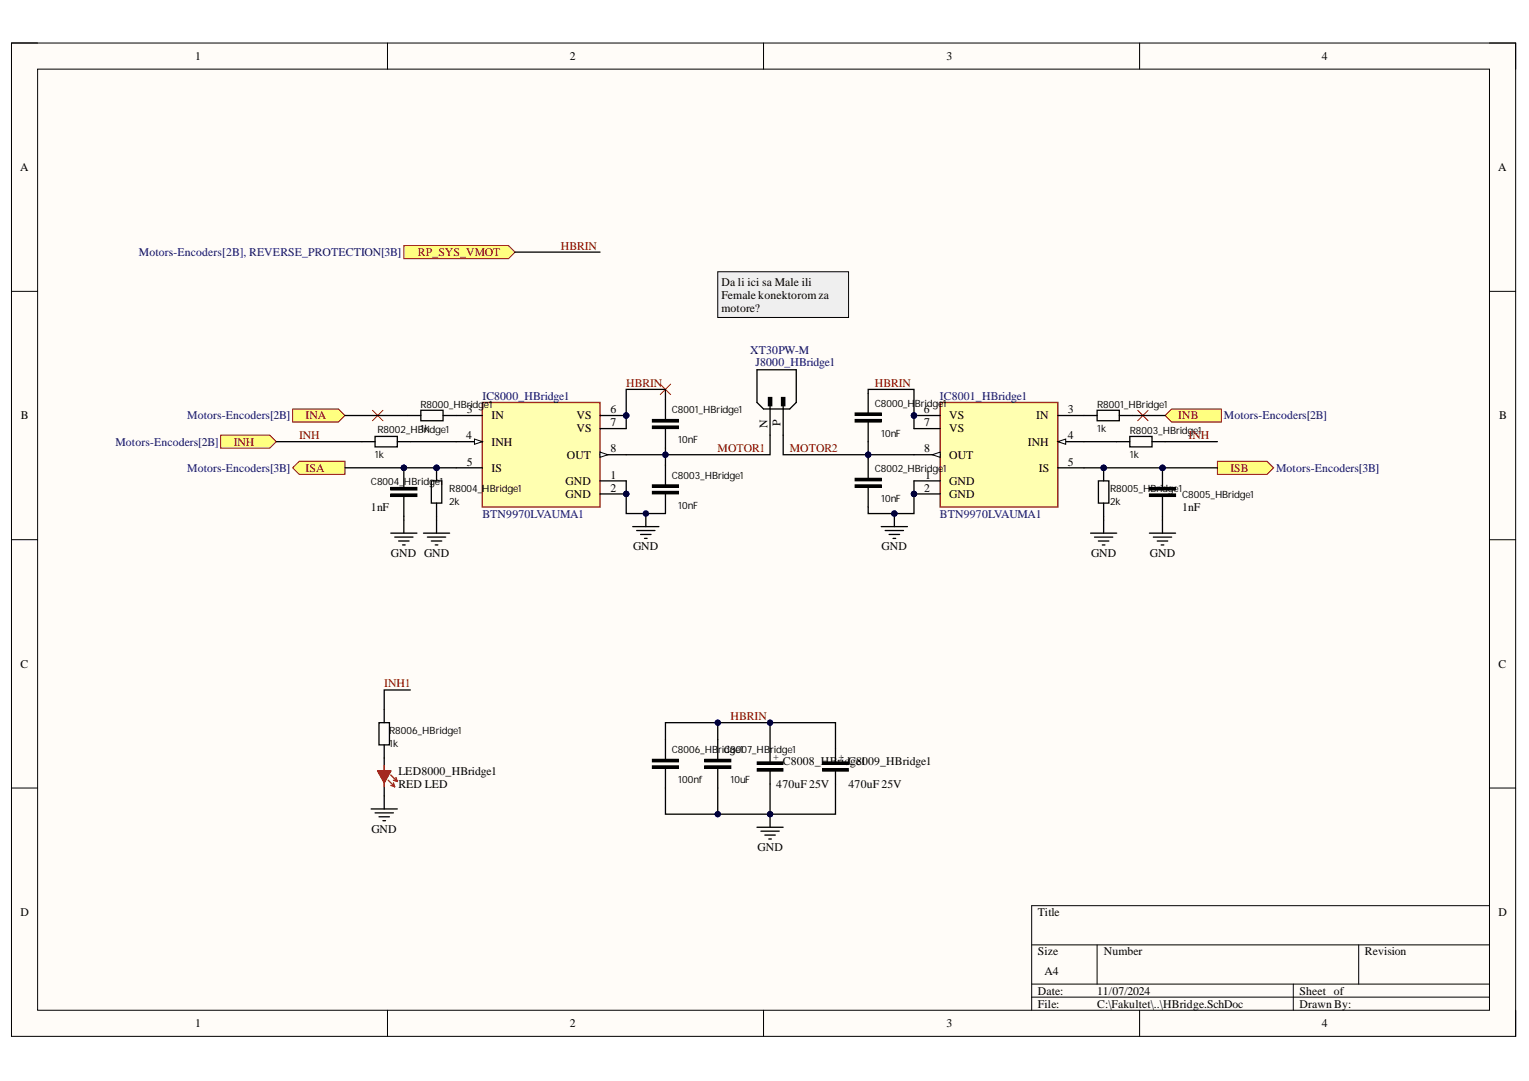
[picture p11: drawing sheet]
<svg xmlns="http://www.w3.org/2000/svg" width="297mm" height="210mm" viewBox="0 0 297 210" stroke-linecap="round" stroke-linejoin="round" font-family="sans-serif">
<defs><g id="words">
<g font-size="2.3">
<text x="37.9" y="11.7">1</text>
<text x="110.7" y="11.7">2</text>
<text x="183.9" y="11.7">3</text>
<text x="256.8" y="11.7">4</text>
<text x="3.9" y="33.3">A</text>
<text x="291" y="33.3">A</text>
<text x="140.2" y="55.6">Da li ici sa Male ili</text>
<text x="140.2" y="58.1">Female konektorom za</text>
<text x="140.2" y="60.7">motore?</text>
<text x="4.1" y="81.4">B</text>
<text x="90.7" y="80.2">3</text>
<text x="95.5" y="81.4">IN</text>
<text x="112" y="81.4">VS</text>
<text x="112" y="84">VS</text>
<text x="118.6" y="80.2">6</text>
<text x="118.6" y="82.7">7</text>
<text x="149.1" y="83" transform="rotate(-90 149.1 83)">N</text>
<text x="151.7" y="82.6" transform="rotate(-90 151.7 82.6)">P</text>
<text x="179.5" y="80.2">6</text>
<text x="179.6" y="82.7">7</text>
<text x="184.4" y="81.4">VS</text>
<text x="184.4" y="84">VS</text>
<text x="201.3" y="81.4">IN</text>
<text x="207.5" y="80.2">3</text>
<text x="291.2" y="81.4">B</text>
<text x="90.6" y="85.2">4</text>
<text x="95.5" y="86.5">INH</text>
<text x="110.1" y="89.1">OUT</text>
<text x="118.6" y="87.8">8</text>
<text x="179.6" y="87.8">8</text>
<text x="184.4" y="89.1">OUT</text>
<text x="199.7" y="86.5">INH</text>
<text x="207.5" y="85.2">4</text>
<text x="90.7" y="90.4">5</text>
<text x="95.5" y="91.7">IS</text>
<text x="109.9" y="94.2">GND</text>
<text x="118.6" y="92.9">1</text>
<text x="118.6" y="95.5">2</text>
<text x="179.6" y="95.5">2</text>
<text x="179.7" y="92.9">1</text>
<text x="184.4" y="94.2">GND</text>
<text x="201.8" y="91.7">IS</text>
<text x="207.5" y="90.4">5</text>
<text x="72.1" y="99.3">1nF</text>
<text x="109.9" y="96.7">GND</text>
<text x="184.4" y="96.7">GND</text>
<text x="229.6" y="99.3">1nF</text>
<text x="123" y="106.9">GND</text>
<text x="171.3" y="106.9">GND</text>
<text x="76" y="108.1">GND GND</text>
<text x="212" y="108.1">GND</text>
<text x="223.4" y="108.1">GND</text>
<text x="4" y="129.7">C</text>
<text x="291.1" y="129.7">C</text>
<text x="152.1" y="148.5">C8008_HBridC8009_HBridge1</text>
<text x="165.1" y="148.5">ge1</text>
<text x="77.4" y="150.5">LED8000_HBridge1</text>
<text x="77.4" y="153.1">RED LED</text>
<text x="150.8" y="153">470uF 25V</text>
<text x="164.8" y="153">470uF 25V</text>
<text x="72.1" y="161.7">GND</text>
<text x="147.2" y="165.2">GND</text>
<text x="4" y="177.9">D</text>
<text x="201.6" y="177.9">Title</text>
<text x="291.1" y="177.9">D</text>
<text x="201.6" y="185.5">Size</text>
<text x="214.4" y="185.5">Number</text>
<text x="265.2" y="185.5">Revision</text>
<text x="202.9" y="189.3">A4</text>
<text x="201.6" y="193.1">Date:</text>
<text x="201.6" y="195.7">File:</text>
<text x="213.1" y="193.1">11/07/2024</text>
<text x="213.1" y="195.7">C:\Fakultet\..\HBridge.SchDoc</text>
<text x="252.5" y="193.1">Sheet of</text>
<text x="252.5" y="195.7">Drawn By:</text>
<text x="37.9" y="199.5">1</text>
<text x="110.7" y="199.5">2</text>
<text x="183.9" y="199.5">3</text>
<text x="256.8" y="199.5">4</text>
</g>
<g font-size="2.3" fill="#000080">
<text x="27" y="49.8">Motors-Encoders[2B], REVERSE_PROTECTION[3B]</text>
<text x="145.7" y="68.8">XT30PW-M</text>
<text x="146.7" y="71.1">J8000_HBridge1</text>
<text x="93.7" y="77.6">IC8000_HBridge1</text>
<text x="182.6" y="77.6">IC8001_HBridge1</text>
<text x="36.4" y="81.4">Motors-Encoders[2B]</text>
<text x="237.8" y="81.4">Motors-Encoders[2B]</text>
<text x="22.4" y="86.5">Motors-Encoders[2B]</text>
<text x="36.4" y="91.7">Motors-Encoders[3B]</text>
<text x="247.9" y="91.7">Motors-Encoders[3B]</text>
<text x="93.7" y="100.5">BTN9970LVAUMA1</text>
<text x="182.6" y="100.5">BTN9970LVAUMA1</text>
</g>
<g font-size="2.3" fill="#800000">
<text x="81.2" y="49.8">RP_SYS_VMOT</text>
<text x="108.9" y="48.5">HBRIN</text>
<text x="121.6" y="75.1">HBRIN</text>
<text x="169.9" y="75.1">HBRIN</text>
<text x="59.4" y="81.4">INA</text>
<text x="228.9" y="81.4">INB</text>
<text x="45.4" y="86.5">INH</text>
<text x="58.1" y="85.2">INH</text>
<text x="139.4" y="87.8">MOTOR1</text>
<text x="153.4" y="87.8">MOTOR2</text>
<text x="230.9" y="85.2">INH</text>
<text x="59.4" y="91.7">ISA</text>
<text x="239" y="91.7">ISB</text>
<text x="74.6" y="133.5">INH1</text>
<text x="141.9" y="139.8">HBRIN</text>
</g>
<g font-size="1.9">
<text x="81.7" y="79.2">R8000_HBridg</text>
<text x="81.7" y="83.8">1kdge1</text>
<text x="94" y="79.2">e1</text>
<text x="130.5" y="80.3">C8001_HBridge1</text>
<text x="169.9" y="79">C8000_HBridge1</text>
<text x="213.1" y="79.2">R8001_HBridge1</text>
<text x="213.1" y="83.8">1k</text>
<text x="72.8" y="88.9">1k</text>
<text x="73.3" y="84.1">R8002_HBri</text>
<text x="131.8" y="86.1">10nF</text>
<text x="171.2" y="84.8">10nF</text>
<text x="219.5" y="84.3">R8003_HBridge1</text>
<text x="219.5" y="88.9">1k</text>
<text x="72.1" y="94.2">C8004_</text>
<text x="78.5" y="94.2">HBridge1</text>
<text x="87.3" y="95.5">R8004_HBridge1</text>
<text x="130.5" y="92.9">C8003_HBridge1</text>
<text x="169.9" y="91.7">C8002_HBridge1</text>
<text x="215.7" y="95.5">R8005_HBridge1</text>
<text x="87.3" y="98">2k</text>
<text x="131.8" y="98.8">10nF</text>
<text x="171.2" y="97.5">10nF</text>
<text x="215.7" y="98">2k</text>
<text x="229.6" y="96.7">C8005_HBridge1</text>
<text x="75.6" y="142.4">R8006_HBridge1</text>
<text x="75.6" y="145">1k</text>
<text x="130.5" y="146.2">C8006_HBridge1</text>
<text x="140.7" y="146.2">C8007_HBridge1</text>
<text x="151.2" y="147.5" transform="rotate(-90 151.2 147.5)">+</text>
<text x="163.9" y="147.5" transform="rotate(-90 163.9 147.5)">+</text>
<text x="131.8" y="152.1">100nf</text>
<text x="141.9" y="152.1">10uF</text>
</g>
</g></defs>
<path d="M2.2 8.4h292.2v192.8h-292.2z" fill-rule="evenodd" fill="#fffcf8"/>
<path d="M2.2 8.4h292.2v192.8h-292.2z" fill="none" stroke="#000" stroke-width=".19"/>
<path d="M7.3 13.4h282.1v182.8h-282.1z" fill-rule="evenodd" fill="#fffcf8"/>
<g fill="none" stroke="#000" stroke-width=".19">
<path d="M2.2 8.3h5.1M7.3 13.4h282.1v182.8h-282.1zM75.3 8.3v5.1M148.3 8.3v5.1M221.4 8.4v5M289.4 8.4h5v5M2.2 56.6h5.1M289.4 56.6h5M2.2 104.8h5.1M289.4 104.8h5M2.2 153h5.1M289.4 153h5"/>
<path d="M289.4 175.9h-89v20.3M75.3 196.2v5M148.3 196.2v5M200.4 183.5h89M200.4 191.1h89M200.4 193.6h89M213.1 183.5v7.6M221.4 196.2v5M251.2 191.1v5.1M264 183.5v7.6M294.4 196.2v5"/>
</g>
<circle cx="121.7" cy="95.9" r=".51" fill="#000080"/>
<circle cx="121.7" cy="95.9" r=".51" fill="none" stroke="#000080" stroke-width=".19"/>
<circle cx="121.7" cy="80.7" r=".51" fill="#000080"/>
<circle cx="121.7" cy="80.7" r=".51" fill="none" stroke="#000080" stroke-width=".19"/>
<path d="M93.7 78.1h22.9v20.3h-22.9z" fill-rule="evenodd" fill="#ffffb0"/>
<path d="M93.7 78.1h22.9v20.3h-22.9z" fill="none" stroke="#800000" stroke-width=".25"/>
<path d="M88.6 80.7h5.1M88.6 85.8h5.1" fill="none" stroke="#000" stroke-width=".25"/>
<path d="M92.2 85.2l1.5 .6-1.5 .5z" fill="#f8fcff"/>
<path d="M92.2 85.2l1.5 .6-1.5 .5z" fill="none" stroke="#000" stroke-width=".19"/>
<path d="M88.6 90.8h5.1M116.6 93.4h5.1M116.6 95.9h5.1" fill="none" stroke="#000" stroke-width=".25"/>
<circle cx="121.7" cy="95.9" r=".51" fill="#000080"/>
<circle cx="121.7" cy="95.9" r=".51" fill="none" stroke="#000080" stroke-width=".19"/>
<path d="M116.6 88.3h5.1" fill="none" stroke="#000" stroke-width=".25"/>
<path d="M116.6 87.8l1.5 .5-1.5 .5z" fill="#f8fcff"/>
<path d="M116.6 87.8l1.5 .5-1.5 .5z" fill="none" stroke="#000" stroke-width=".19"/>
<path d="M116.6 80.7h5.1" fill="none" stroke="#000" stroke-width=".25"/>
<circle cx="121.7" cy="80.7" r=".51" fill="#000080"/>
<circle cx="121.7" cy="80.7" r=".51" fill="none" stroke="#000080" stroke-width=".19"/>
<path d="M116.6 83.2h5.1" fill="none" stroke="#000" stroke-width=".25"/>
<circle cx="177.6" cy="95.9" r=".51" fill="#000080"/>
<circle cx="177.6" cy="95.9" r=".51" fill="none" stroke="#000080" stroke-width=".19"/>
<circle cx="177.6" cy="80.7" r=".51" fill="#000080"/>
<circle cx="177.6" cy="80.7" r=".51" fill="none" stroke="#000080" stroke-width=".19"/>
<path d="M182.6 78.1h22.9v20.4h-22.9z" fill-rule="evenodd" fill="#ffffb0"/>
<path d="M182.6 78.1h22.9v20.4h-22.9z" fill="none" stroke="#800000" stroke-width=".25"/>
<path d="M205.5 80.7h5.1M205.5 85.8h5.1" fill="none" stroke="#000" stroke-width=".25"/>
<path d="M205.5 85.8l1.5-.5v1z" fill="#f8fcff"/>
<path d="M205.5 85.8l1.5-.5v1z" fill="none" stroke="#000" stroke-width=".19"/>
<path d="M177.6 93.4h5M177.6 95.9h5M205.5 90.8h5.1" fill="none" stroke="#000" stroke-width=".25"/>
<circle cx="177.6" cy="95.9" r=".51" fill="#000080"/>
<circle cx="177.6" cy="95.9" r=".51" fill="none" stroke="#000080" stroke-width=".19"/>
<path d="M177.6 88.3h5" fill="none" stroke="#000" stroke-width=".25"/>
<path d="M181.1 88.3l1.5-.5v1z" fill="#f8fcff"/>
<path d="M181.1 88.3l1.5-.5v1z" fill="none" stroke="#000" stroke-width=".19"/>
<path d="M177.6 80.7h5" fill="none" stroke="#000" stroke-width=".25"/>
<circle cx="177.6" cy="80.7" r=".51" fill="#000080"/>
<circle cx="177.6" cy="80.7" r=".51" fill="none" stroke="#000080" stroke-width=".19"/>
<path d="M177.6 83.2h5" fill="none" stroke="#000" stroke-width=".25"/>
<path d="M78.5 47.7h20.3l1.3 1.3-1.3 1.2h-20.3z" fill-rule="evenodd" fill="#ffff80"/>
<path d="M78.5 47.7h20.3l1.3 1.3-1.3 1.2h-20.3z" fill="none" stroke="#800000" stroke-width=".19"/>
<path d="M81.8 79.7h4.3v2h-4.3zM70.3 85.8h2.6M72.9 84.7h4.3v2.1h-4.3zM77.2 85.8h2.5M79.2 80.7h2.6M86.1 80.7h2.5" fill="none" stroke="#000" stroke-width=".25"/>
<circle cx="84.8" cy="90.8" r=".51" fill="#000080"/>
<circle cx="84.8" cy="90.8" r=".51" fill="none" stroke="#000080" stroke-width=".19"/>
<path d="M83.8 93.4h2v4.3h-2zM84.8 90.8v2.6" fill="none" stroke="#000" stroke-width=".25"/>
<circle cx="84.8" cy="90.8" r=".51" fill="#000080"/>
<circle cx="84.8" cy="90.8" r=".51" fill="none" stroke="#000080" stroke-width=".19"/>
<path d="M84.8 97.7v2.5M82.3 103.5h5.1M83 104.3h3.6M83.8 105h2M84.6 105.8h.5M84.8 101v2.5" fill="none" stroke="#000" stroke-width=".25"/>
<circle cx="78.5" cy="90.8" r=".51" fill="#000080"/>
<circle cx="78.5" cy="90.8" r=".51" fill="none" stroke="#000080" stroke-width=".19"/>
<path d="M78.5 90.8v3.8M78.5 96.4v3.8" fill="none" stroke="#000" stroke-width=".25"/>
<circle cx="78.5" cy="90.8" r=".51" fill="#000080"/>
<circle cx="78.5" cy="90.8" r=".51" fill="none" stroke="#000080" stroke-width=".19"/>
<g fill="#000">
<path d="M75.9 95.9h5.1v.5h-5.1z" fill-rule="evenodd"/>
<path d="M75.9 94.6h5.1v.5h-5.1z" fill-rule="evenodd"/>
</g>
<path d="M75.9 95.9h5.1v.5h-5.1zM75.9 94.6h5.1v.5h-5.1z" fill="none" stroke="#000" stroke-width=".19"/>
<path d="M125.5 99.7v2.6M75.9 103.5h5.1M76.7 104.3h3.5M77.4 105h2.1M78.2 105.8h.5M78.5 101v2.5M122.9 102.3h5.1M123.7 103h3.5M124.4 103.8h2.1M125.2 104.5h.5" fill="none" stroke="#000" stroke-width=".25"/>
<circle cx="125.5" cy="99.7" r=".51" fill="#000080"/>
<circle cx="125.5" cy="99.7" r=".51" fill="none" stroke="#000080" stroke-width=".19"/>
<path d="M173.8 99.7v2.6M171.2 102.3h5.1M172 103h3.5M172.7 103.8h2.1M173.5 104.5h.5" fill="none" stroke="#000" stroke-width=".25"/>
<circle cx="173.7" cy="99.7" r=".51" fill="#000080"/>
<circle cx="173.7" cy="99.7" r=".51" fill="none" stroke="#000080" stroke-width=".19"/>
<path d="M213.1 79.7h4.3v2h-4.3zM210.6 80.7h2.5M216.9 85.8h2.6M217.4 80.7h2.6M219.5 84.7h4.3v2.1h-4.3zM223.8 85.8h2.5" fill="none" stroke="#000" stroke-width=".25"/>
<circle cx="214.4" cy="90.8" r=".51" fill="#000080"/>
<circle cx="214.4" cy="90.8" r=".51" fill="none" stroke="#000080" stroke-width=".19"/>
<path d="M213.4 93.4h2v4.3h-2zM214.4 90.8v2.6" fill="none" stroke="#000" stroke-width=".25"/>
<circle cx="214.4" cy="90.8" r=".51" fill="#000080"/>
<circle cx="214.4" cy="90.8" r=".51" fill="none" stroke="#000080" stroke-width=".19"/>
<path d="M214.4 97.7v2.5M211.9 103.5h5M212.6 104.3h3.6M213.4 105.1h2M214.1 105.8h.6M214.4 101v2.5" fill="none" stroke="#000" stroke-width=".25"/>
<circle cx="225.8" cy="90.8" r=".51" fill="#000080"/>
<circle cx="225.8" cy="90.8" r=".51" fill="none" stroke="#000080" stroke-width=".19"/>
<path d="M225.8 90.8v3.8M225.8 96.4v3.8" fill="none" stroke="#000" stroke-width=".25"/>
<circle cx="225.8" cy="90.8" r=".51" fill="#000080"/>
<circle cx="225.8" cy="90.8" r=".51" fill="none" stroke="#000080" stroke-width=".19"/>
<g fill="#000">
<path d="M223.3 95.9h5.1v.5h-5.1z" fill-rule="evenodd"/>
<path d="M223.3 94.6h5.1v.5h-5.1z" fill-rule="evenodd"/>
</g>
<path d="M223.3 95.9h5.1v.5h-5.1zM223.3 94.6h5.1v.5h-5.1z" fill="none" stroke="#000" stroke-width=".19"/>
<path d="M223.3 103.5h5.1M224.1 104.3h3.5M224.8 105.1h2.1M225.6 105.8h.5M225.8 101v2.5" fill="none" stroke="#000" stroke-width=".25"/>
<path d="M226.3 80.7l1.3-1.3h9.7v2.6h-9.7z" fill-rule="evenodd" fill="#ffff80"/>
<path d="M226.3 80.7l1.3-1.3h9.7v2.6h-9.7z" fill="none" stroke="#800000" stroke-width=".19"/>
<path d="M236.5 89.6h9.7l1.2 1.2-1.2 1.3h-9.7z" fill-rule="evenodd" fill="#ffff80"/>
<path d="M236.5 89.6h9.7l1.2 1.2-1.2 1.3h-9.7z" fill="none" stroke="#800000" stroke-width=".19"/>
<path d="M56.9 90.8l1.2-1.2h8.9v2.5h-8.9z" fill-rule="evenodd" fill="#ffff80"/>
<path d="M56.9 90.8l1.2-1.2h8.9v2.5h-8.9z" fill="none" stroke="#800000" stroke-width=".19"/>
<path d="M56.9 79.4h8.9l1.2 1.3-1.2 1.3h-8.9z" fill-rule="evenodd" fill="#ffff80"/>
<path d="M56.9 79.4h8.9l1.2 1.3-1.2 1.3h-8.9z" fill="none" stroke="#800000" stroke-width=".19"/>
<path d="M42.9 84.5h9.5l1.3 1.3-1.3 1.2h-9.5z" fill-rule="evenodd" fill="#ffff80"/>
<path d="M42.9 84.5h9.5l1.3 1.3-1.3 1.2h-9.5z" fill="none" stroke="#800000" stroke-width=".19"/>
<g fill="none" stroke="#000" stroke-width=".25">
<path d="M147.1 71.8h7.6v6.3l-1.3 1.3h-5.1l-1.2-1.3zM149.3 77.2h.6v1.6h-.6zM149.6 77.5v7M151.8 77.2h.7v1.6h-.7zM152.1 77.5v7M129.3 143.6v3.8M129.3 149.2v3.8M139.4 143.6v3.8M139.4 149.2v3.8M149.6 145.4v2.5M149.6 149.7v2.5M149.6 158.1v2.5"/>
<path d="M162.3 145.4v2.5M162.3 149.7v2.5M147.1 160.6h5M147.8 161.4h3.6M148.6 162.2h2M149.3 162.9h.6"/>
</g>
<g fill="#000">
<path d="M149.3 77.2h.6v1.6h-.6z" fill-rule="evenodd"/>
<path d="M151.8 77.2h.7v1.6h-.7z" fill-rule="evenodd"/>
<path d="M126.7 148.7h5.1v.5h-5.1z" fill-rule="evenodd"/>
<path d="M126.7 147.4h5.1v.5h-5.1z" fill-rule="evenodd"/>
<path d="M136.9 148.7h5.1v.5h-5.1z" fill-rule="evenodd"/>
<path d="M136.9 147.4h5.1v.5h-5.1z" fill-rule="evenodd"/>
<path d="M147.1 149.2h5v.5h-5z" fill-rule="evenodd"/>
<path d="M147.1 147.9h5v.5h-5z" fill-rule="evenodd"/>
<path d="M159.8 149.2h5v.5h-5z" fill-rule="evenodd"/>
<path d="M159.8 147.9h5v.5h-5z" fill-rule="evenodd"/>
</g>
<path d="M126.7 148.7h5.1v.5h-5.1zM126.7 147.4h5.1v.5h-5.1zM136.9 148.7h5.1v.5h-5.1zM136.9 147.4h5.1v.5h-5.1zM147.1 149.2h5v.5h-5zM147.1 147.9h5v.5h-5zM159.8 149.2h5v.5h-5zM159.8 147.9h5v.5h-5z" fill="none" stroke="#000" stroke-width=".19"/>
<circle cx="149.6" cy="158.1" r=".51" fill="#000080"/>
<circle cx="149.6" cy="158.1" r=".51" fill="none" stroke="#000080" stroke-width=".19"/>
<path d="M129.3 77.6v3.8M168.7 76.4v3.8M129.3 83.2v3.8M129.3 90.3v3.8M129.3 95.9v3.8M168.7 82v3.8M168.7 89.1v3.8M168.7 94.6v3.8M74.6 137.8v2.5M73.6 140.3h2.1v4.3h-2.1zM74.6 144.6v5.1M74.6 152v2.5" fill="none" stroke="#000" stroke-width=".25"/>
<g fill="#000">
<path d="M126.7 82.7h5.1v.5h-5.1z" fill-rule="evenodd"/>
<path d="M126.7 81.4h5.1v.6h-5.1z" fill-rule="evenodd"/>
<path d="M126.7 95.4h5.1v.5h-5.1z" fill-rule="evenodd"/>
<path d="M126.7 94.1h5.1v.5h-5.1z" fill-rule="evenodd"/>
<path d="M166.1 81.4h5.1v.6h-5.1z" fill-rule="evenodd"/>
<path d="M166.1 80.2h5.1v.5h-5.1z" fill-rule="evenodd"/>
<path d="M166.1 94.1h5.1v.5h-5.1z" fill-rule="evenodd"/>
<path d="M166.1 92.9h5.1v.5h-5.1z" fill-rule="evenodd"/>
</g>
<path d="M126.7 82.7h5.1v.5h-5.1zM126.7 81.4h5.1v.6h-5.1zM126.7 95.4h5.1v.5h-5.1zM126.7 94.1h5.1v.5h-5.1zM166.1 81.4h5.1v.6h-5.1zM166.1 80.2h5.1v.5h-5.1zM166.1 94.1h5.1v.5h-5.1zM166.1 92.9h5.1v.5h-5.1z" fill="none" stroke="#000" stroke-width=".19"/>
<path d="M73.4 149.7h2.5l-1.3 2.3z" fill="none" stroke="#f00" stroke-width=".25"/>
<path d="M73.4 149.7h2.5l-1.3 2.3z" fill="#f00"/>
<path d="M73.4 149.7h2.5l-1.3 2.3z" fill="none" stroke="#f00" stroke-width=".19"/>
<path d="M74.6 148.7v1M74.6 152v.8M75.4 151.5l1.3 1.3M75.9 150.5l1.3 1.2M75.9 152.5l.8 .3M76.4 152l.3 .8M76.4 151.5l.8 .2M76.9 151l.3 .7" fill="none" stroke="#f00" stroke-width=".25"/>
<path d="M72.1 157.1h5.1M72.9 157.8h3.5M73.6 158.6h2.1M74.4 159.4h.5M74.6 154.5v2.6" fill="none" stroke="#000" stroke-width=".25"/>
<path d="M139.4 52.8h25.4v8.8h-25.4z" fill-rule="evenodd" fill="#efefef"/>
<path d="M139.4 52.8h25.4v8.8h-25.4z" fill="none" stroke="#000" stroke-width=".19"/>
<path d="M72.4 79.7l2 2M74.4 79.7l-2 2M128.3 74.6l2 2M130.3 74.6l-2 2M221 79.7l2 2M223 79.7l-2 2" fill="none" stroke="#f00" stroke-width=".19"/>
<path d="M79.7 85.8h8.9M84.8 90.8h3.8" fill="none" stroke="#000" stroke-width=".25"/>
<circle cx="84.8" cy="90.8" r=".51" fill="#000080"/>
<circle cx="84.8" cy="90.8" r=".51" fill="none" stroke="#000080" stroke-width=".19"/>
<path d="M78.5 90.8h6.3M78.5 100.2v.8M84.8 100.2v.8" fill="none" stroke="#000" stroke-width=".25"/>
<circle cx="84.8" cy="90.8" r=".51" fill="#000080"/>
<circle cx="84.8" cy="90.8" r=".51" fill="none" stroke="#000080" stroke-width=".19"/>
<circle cx="78.5" cy="90.8" r=".51" fill="#000080"/>
<circle cx="78.5" cy="90.8" r=".51" fill="none" stroke="#000080" stroke-width=".19"/>
<path d="M67 90.8h11.5" fill="none" stroke="#000" stroke-width=".25"/>
<circle cx="78.5" cy="90.8" r=".51" fill="#000080"/>
<circle cx="78.5" cy="90.8" r=".51" fill="none" stroke="#000080" stroke-width=".19"/>
<path d="M121.7 93.4v2.5" fill="none" stroke="#000" stroke-width=".25"/>
<circle cx="121.7" cy="95.9" r=".51" fill="#000080"/>
<circle cx="121.7" cy="95.9" r=".51" fill="none" stroke="#000080" stroke-width=".19"/>
<path d="M177.6 93.4v2.5" fill="none" stroke="#000" stroke-width=".25"/>
<circle cx="177.6" cy="95.9" r=".51" fill="#000080"/>
<circle cx="177.6" cy="95.9" r=".51" fill="none" stroke="#000080" stroke-width=".19"/>
<path d="M121.7 80.7v2.5" fill="none" stroke="#000" stroke-width=".25"/>
<circle cx="121.7" cy="80.7" r=".51" fill="#000080"/>
<circle cx="121.7" cy="80.7" r=".51" fill="none" stroke="#000080" stroke-width=".19"/>
<path d="M177.6 80.7v2.5" fill="none" stroke="#000" stroke-width=".25"/>
<circle cx="177.6" cy="80.7" r=".51" fill="#000080"/>
<circle cx="177.6" cy="80.7" r=".51" fill="none" stroke="#000080" stroke-width=".19"/>
<path d="M210.6 85.8h6.3M210.6 90.8h3.8" fill="none" stroke="#000" stroke-width=".25"/>
<circle cx="214.4" cy="90.8" r=".51" fill="#000080"/>
<circle cx="214.4" cy="90.8" r=".51" fill="none" stroke="#000080" stroke-width=".19"/>
<path d="M214.4 90.8h11.4M214.4 100.2v.8M225.8 100.2v.8" fill="none" stroke="#000" stroke-width=".25"/>
<circle cx="214.4" cy="90.8" r=".51" fill="#000080"/>
<circle cx="214.4" cy="90.8" r=".51" fill="none" stroke="#000080" stroke-width=".19"/>
<circle cx="225.8" cy="90.8" r=".51" fill="#000080"/>
<circle cx="225.8" cy="90.8" r=".51" fill="none" stroke="#000080" stroke-width=".19"/>
<path d="M53.7 85.8h16.6M67 80.7h12.2M225.8 90.8h10.7M226.3 85.8h10.2" fill="none" stroke="#000" stroke-width=".25"/>
<circle cx="225.8" cy="90.8" r=".51" fill="#000080"/>
<circle cx="225.8" cy="90.8" r=".51" fill="none" stroke="#000080" stroke-width=".19"/>
<path d="M100.1 49h16.5M149.6 84.5v3.8h-27.9" fill="none" stroke="#000" stroke-width=".25"/>
<circle cx="129.3" cy="88.3" r=".51" fill="#000080"/>
<circle cx="129.3" cy="88.3" r=".51" fill="none" stroke="#000080" stroke-width=".19"/>
<path d="M152.2 84.5v3.8h25.4" fill="none" stroke="#000" stroke-width=".25"/>
<circle cx="168.7" cy="88.3" r=".51" fill="#000080"/>
<circle cx="168.7" cy="88.3" r=".51" fill="none" stroke="#000080" stroke-width=".19"/>
<path d="M129.3 77.6v-2h-7.6v5.1" fill="none" stroke="#000" stroke-width=".25"/>
<circle cx="121.7" cy="80.7" r=".51" fill="#000080"/>
<circle cx="121.7" cy="80.7" r=".51" fill="none" stroke="#000080" stroke-width=".19"/>
<path d="M129.3 87v1.3" fill="none" stroke="#000" stroke-width=".25"/>
<circle cx="129.3" cy="88.3" r=".51" fill="#000080"/>
<circle cx="129.3" cy="88.3" r=".51" fill="none" stroke="#000080" stroke-width=".19"/>
<path d="M129.3 88.3v2" fill="none" stroke="#000" stroke-width=".25"/>
<circle cx="129.3" cy="88.3" r=".51" fill="#000080"/>
<circle cx="129.3" cy="88.3" r=".51" fill="none" stroke="#000080" stroke-width=".19"/>
<path d="M121.7 95.9v3.8h7.6" fill="none" stroke="#000" stroke-width=".25"/>
<circle cx="121.7" cy="95.9" r=".51" fill="#000080"/>
<circle cx="121.7" cy="95.9" r=".51" fill="none" stroke="#000080" stroke-width=".19"/>
<circle cx="125.5" cy="99.7" r=".51" fill="#000080"/>
<circle cx="125.5" cy="99.7" r=".51" fill="none" stroke="#000080" stroke-width=".19"/>
<path d="M168.7 76.4v-.8h8.9v5.1" fill="none" stroke="#000" stroke-width=".25"/>
<circle cx="177.6" cy="80.7" r=".51" fill="#000080"/>
<circle cx="177.6" cy="80.7" r=".51" fill="none" stroke="#000080" stroke-width=".19"/>
<path d="M168.7 85.8v2.5" fill="none" stroke="#000" stroke-width=".25"/>
<circle cx="168.7" cy="88.3" r=".51" fill="#000080"/>
<circle cx="168.7" cy="88.3" r=".51" fill="none" stroke="#000080" stroke-width=".19"/>
<path d="M168.7 88.3v.8" fill="none" stroke="#000" stroke-width=".25"/>
<circle cx="168.7" cy="88.3" r=".51" fill="#000080"/>
<circle cx="168.7" cy="88.3" r=".51" fill="none" stroke="#000080" stroke-width=".19"/>
<path d="M168.7 98.5v1.2h5.1" fill="none" stroke="#000" stroke-width=".25"/>
<circle cx="173.7" cy="99.7" r=".51" fill="#000080"/>
<circle cx="173.7" cy="99.7" r=".51" fill="none" stroke="#000080" stroke-width=".19"/>
<path d="M177.6 95.9v3.8h-3.8" fill="none" stroke="#000" stroke-width=".25"/>
<circle cx="173.7" cy="99.7" r=".51" fill="#000080"/>
<circle cx="173.7" cy="99.7" r=".51" fill="none" stroke="#000080" stroke-width=".19"/>
<circle cx="177.6" cy="95.9" r=".51" fill="#000080"/>
<circle cx="177.6" cy="95.9" r=".51" fill="none" stroke="#000080" stroke-width=".19"/>
<path d="M79.7 134h-5.1v3.8M149.6 152.2v5.9" fill="none" stroke="#000" stroke-width=".25"/>
<circle cx="149.6" cy="158.1" r=".51" fill="#000080"/>
<circle cx="149.6" cy="158.1" r=".51" fill="none" stroke="#000080" stroke-width=".19"/>
<path d="M149.6 140.3v5.1" fill="none" stroke="#000" stroke-width=".25"/>
<circle cx="149.6" cy="140.3" r=".51" fill="#000080"/>
<circle cx="149.6" cy="140.3" r=".51" fill="none" stroke="#000080" stroke-width=".19"/>
<path d="M139.4 140.3h22.9v5.1" fill="none" stroke="#000" stroke-width=".25"/>
<circle cx="139.4" cy="140.3" r=".51" fill="#000080"/>
<circle cx="139.4" cy="140.3" r=".51" fill="none" stroke="#000080" stroke-width=".19"/>
<circle cx="149.6" cy="140.3" r=".51" fill="#000080"/>
<circle cx="149.6" cy="140.3" r=".51" fill="none" stroke="#000080" stroke-width=".19"/>
<path d="M139.4 153v5.1" fill="none" stroke="#000" stroke-width=".25"/>
<circle cx="139.4" cy="158.1" r=".51" fill="#000080"/>
<circle cx="139.4" cy="158.1" r=".51" fill="none" stroke="#000080" stroke-width=".19"/>
<path d="M129.3 143.6v-3.3h10.1v3.3" fill="none" stroke="#000" stroke-width=".25"/>
<circle cx="139.4" cy="140.3" r=".51" fill="#000080"/>
<circle cx="139.4" cy="140.3" r=".51" fill="none" stroke="#000080" stroke-width=".19"/>
<path d="M162.3 152.2v5.9h-33v-5.1" fill="none" stroke="#000" stroke-width=".25"/>
<circle cx="139.4" cy="158.1" r=".51" fill="#000080"/>
<circle cx="139.4" cy="158.1" r=".51" fill="none" stroke="#000080" stroke-width=".19"/>
<circle cx="149.6" cy="158.1" r=".51" fill="#000080"/>
<circle cx="149.6" cy="158.1" r=".51" fill="none" stroke="#000080" stroke-width=".19"/>
<path d="M220 80.7h6.3" fill="none" stroke="#000" stroke-width=".25"/>
<use href="#words"/>
</svg>
